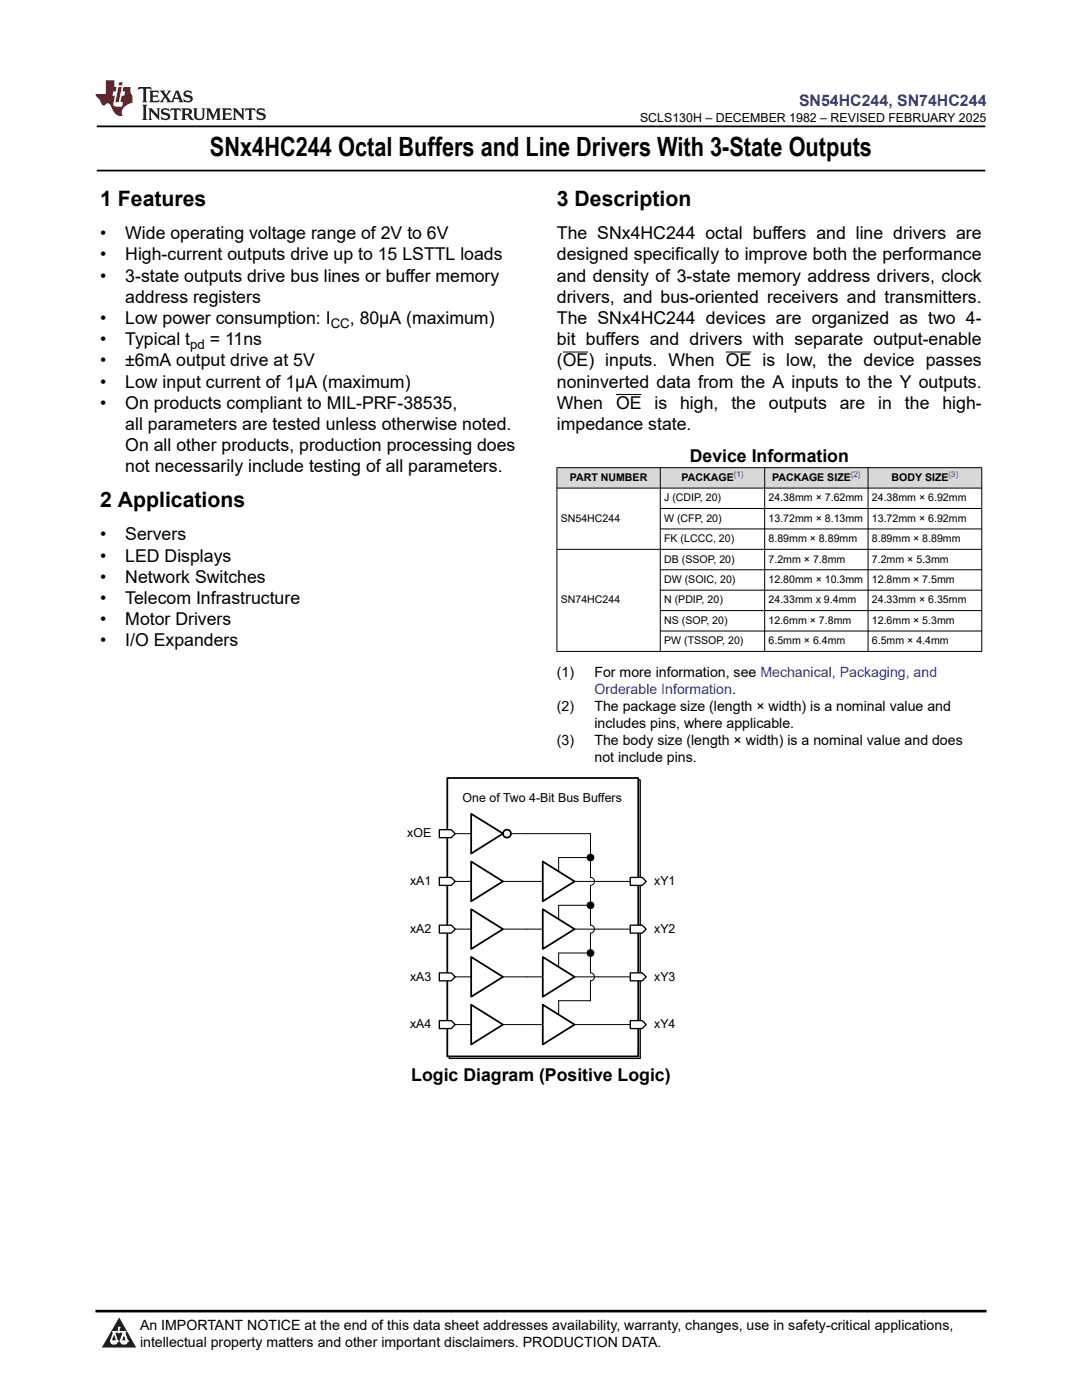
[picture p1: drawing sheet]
<svg xmlns="http://www.w3.org/2000/svg" width="216mm" height="279mm" viewBox="0 0 216 279" stroke-linecap="round" stroke-linejoin="round" font-family="sans-serif">
<defs><g id="words">
<text font-size="5.3" x="41.9" y="31.2">SNx4HC244 Octal Buffers and Line Drivers With 3-State Outputs</text>
<g font-size="4.2">
<text x="20" y="41.2">1 Features</text>
<text x="111.1" y="41.2">3 Description</text>
<text x="20" y="101.3">2 Applications</text>
</g>
<g font-size="3.5">
<text x="20" y="47.7">•</text>
<text x="25" y="47.7">Wide operating voltage range of 2V to 6V</text>
<text x="111.1" y="47.7">The SNx4HC244 octal buffers and line drivers are</text>
<text x="20" y="52">•</text>
<text x="25" y="52">High-current outputs drive up to 15 LSTTL loads</text>
<text x="111.1" y="52">designed specifically to improve both the performance</text>
<text x="20" y="56.2">•</text>
<text x="25" y="56.2">3-state outputs drive bus lines or buffer memory</text>
<text x="111.1" y="56.2">and density of 3-state memory address drivers, clock</text>
<text x="20" y="64.7">•</text>
<text x="25" y="60.4">address registers</text>
<text x="25" y="64.7">Low power consumption: I</text>
<text x="69.8" y="64.7">, 80µA (maximum)</text>
<text x="111.1" y="64.7">The SNx4HC244 devices are organized as two 4-</text>
<text x="111.1" y="60.4">drivers, and bus-oriented receivers and transmitters.</text>
<text x="20" y="68.9">•</text>
<text x="25" y="68.9">Typical t</text>
<text x="41.9" y="68.9">= 11ns</text>
<text x="111.1" y="68.9">bit buffers and drivers with separate output-enable</text>
<text x="20" y="73.1">•</text>
<text x="20" y="77.4">•</text>
<text x="25" y="73.1">±6mA output drive at 5V</text>
<text x="25" y="77.4">Low input current of 1µA (maximum)</text>
<text x="111.1" y="73.1">(OE) inputs. When OE is low, the device passes</text>
<text x="111.1" y="77.4">noninverted data from the A inputs to the Y outputs.</text>
<text x="20" y="81.6">•</text>
<text x="25" y="81.6">On products compliant to MIL-PRF-38535,</text>
<text x="111.1" y="81.6">When</text>
<text x="122.9" y="81.6">OE</text>
<text x="130.6" y="81.6">is</text>
<text x="135.7" y="81.6">high,</text>
<text x="145.9" y="81.6">the</text>
<text x="153.4" y="81.6">outputs</text>
<text x="167.6" y="81.6">are</text>
<text x="175.3" y="81.6">in</text>
<text x="180.6" y="81.6">the</text>
<text x="188.1" y="81.6">high-</text>
<text x="25" y="85.8">all parameters are tested unless otherwise noted.</text>
<text x="111.1" y="85.8">impedance state.</text>
<text x="25" y="90.1">On all other products, production processing does</text>
<text x="25" y="94.3">not necessarily include testing of all parameters.</text>
<text x="137.6" y="92.2">Device Information</text>
<text x="20" y="107.8">•</text>
<text x="25" y="107.8">Servers</text>
<text x="20" y="112.1">•</text>
<text x="25" y="112.1">LED Displays</text>
<text x="20" y="116.3">•</text>
<text x="25" y="116.3">Network Switches</text>
<text x="20" y="120.5">•</text>
<text x="20" y="124.8">•</text>
<text x="25" y="120.5">Telecom Infrastructure</text>
<text x="25" y="124.8">Motor Drivers</text>
<text x="20" y="129">•</text>
<text x="25" y="129">I/O Expanders</text>
<text x="82.1" y="215.8">Logic Diagram (Positive Logic)</text>
</g>
<text font-size="3.2" fill="#00f" x="159.4" y="21.1">SN54HC244, SN74HC244</text>
<g font-size="2.8">
<text x="111.1" y="135.2">(1)</text>
<text x="118.6" y="135.2">For more information, see Mechanical, Packaging, and</text>
<text x="111.1" y="141.9">(2)</text>
<text x="118.6" y="141.9">The package size (length × width) is a nominal value and</text>
<text x="111.1" y="148.7">(3)</text>
<text x="118.6" y="145.3">includes pins, where applicable.</text>
<text x="118.6" y="148.7">The body size (length × width) is a nominal value and does</text>
<text x="118.6" y="152.1">not include pins.</text>
<text x="27.9" y="265.5">An IMPORTANT NOTICE at the end of this data sheet addresses availability, warranty, changes, use in safety-critical applications,</text>
<text x="27.9" y="268.9">intellectual property matters and other important disclaimers. PRODUCTION DATA.</text>
</g>
<text font-size="2.8" fill="#00f" x="118.6" y="138.5">Orderable Information.</text>
<g font-size="2.6">
<text x="66" y="65.4">CC</text>
<text x="37.9" y="69.6">pd</text>
</g>
<g font-size="2.5">
<text x="127.7" y="24.3">SCLS130H – DECEMBER 1982 – REVISED FEBRUARY 2025</text>
<text x="92.3" y="160">One of Two 4-Bit Bus Buffers</text>
<text x="81.3" y="167.1">xOE</text>
<text x="81.8" y="176.6">xA1</text>
<text x="130.5" y="176.6">xY1</text>
<text x="81.8" y="186.2">xA2</text>
<text x="130.5" y="186.2">xY2</text>
<text x="81.8" y="195.7">xA3</text>
<text x="130.5" y="195.7">xY3</text>
<text x="81.8" y="205.2">xA4</text>
<text x="130.5" y="205.2">xY4</text>
</g>
<g font-size="2.1">
<text x="113.7" y="96">PART NUMBER</text>
<text x="136" y="96">PACKAGE</text>
<text x="154.1" y="96">PACKAGE SIZE</text>
<text x="177.9" y="96">BODY SIZE</text>
<text x="132.5" y="100.1">J (CDIP, 20)</text>
<text x="153.4" y="100.1">24.38mm × 7.62mm</text>
<text x="174" y="100.1">24.38mm × 6.92mm</text>
<text x="111.9" y="104.1">SN54HC244</text>
<text x="132.5" y="104.1">W (CFP, 20)</text>
<text x="153.4" y="104.1">13.72mm × 8.13mm</text>
<text x="174" y="104.1">13.72mm × 6.92mm</text>
<text x="132.5" y="108.2">FK (LCCC, 20)</text>
<text x="132.5" y="112.3">DB (SSOP, 20)</text>
<text x="153.4" y="108.2">8.89mm × 8.89mm</text>
<text x="153.4" y="112.3">7.2mm × 7.8mm</text>
<text x="174" y="108.2">8.89mm × 8.89mm</text>
<text x="174" y="112.3">7.2mm × 5.3mm</text>
<text x="132.5" y="116.4">DW (SOIC, 20)</text>
<text x="153.4" y="116.4">12.80mm × 10.3mm</text>
<text x="174" y="116.4">12.8mm × 7.5mm</text>
<text x="111.9" y="120.4">SN74HC244</text>
<text x="132.5" y="120.4">N (PDIP, 20)</text>
<text x="132.5" y="124.5">NS (SOP, 20)</text>
<text x="153.4" y="120.4">24.33mm x 9.4mm</text>
<text x="153.4" y="124.5">12.6mm × 7.8mm</text>
<text x="174" y="120.4">24.33mm × 6.35mm</text>
<text x="174" y="124.5">12.6mm × 5.3mm</text>
<text x="132.5" y="128.6">PW (TSSOP, 20)</text>
<text x="153.4" y="128.6">6.5mm × 6.4mm</text>
<text x="174" y="128.6">6.5mm × 4.4mm</text>
</g>
<g font-size="1.6" fill="#00f">
<text x="146.4" y="95.3">(1)</text>
<text x="169.8" y="95.3">(2)</text>
<text x="189.3" y="95.3">(3)</text>
</g>
</g></defs>
<path d="M19.3 25.2h177.3M19.3 34h177.3" fill="none" stroke="#000" stroke-width=".35"/>
<path d="M112.3 70.3h5.1M122.9 78.7h5.1M144.8 70.3h5.1" fill="none" stroke="#000" stroke-width=".2"/>
<g fill="#d8d8d8">
<path d="M111.1 93.3h84.8v4.1h-84.8z" fill-rule="evenodd"/>
<path d="M111.2 93.4h20.5v3.9h-20.5z" fill-rule="evenodd"/>
<path d="M131.8 93.4h20.7v3.9h-20.7z" fill-rule="evenodd"/>
<path d="M152.6 93.4h20.5v3.9h-20.5z" fill-rule="evenodd"/>
<path d="M173.3 93.4h22.5v3.9h-22.5z" fill-rule="evenodd"/>
</g>
<g fill="none" stroke="#000" stroke-width=".2">
<path d="M111.1 93.3h84.9M111.1 97.4h84.9M111.1 93.3v36.8M131.8 93.3v36.8M152.6 93.3v36.8M173.2 93.3v36.8M195.9 93.3v36.8M111.1 109.6h84.9M131.8 101.5h64.2M131.8 105.6h64.2M131.8 113.7h64.2M131.8 117.8h64.2"/>
<path d="M111.1 130h84.9M131.8 121.9h64.2M131.8 125.9h64.2"/>
</g>
<path d="M89.6 155.7h38.1v55.5h-38.1z" fill-rule="evenodd" fill="#fff"/>
<path d="M89.6 155.7h38.1v55.5h-38.1z" fill="none" stroke="#000" stroke-width=".26"/>
<path d="M89.3 155.3h38.1v55.5h-38.1z" fill-rule="evenodd" fill="#fff"/>
<path d="M89.3 155.3h38.1v55.5h-38.1zM94 181.5l6.4 3.9-6.4 4z" fill="none" stroke="#000" stroke-width=".35"/>
<path d="M90.8 185.4h3.2M100.4 185.4h4.7" fill="none" stroke="#000" stroke-width=".2"/>
<path d="M87.7 184.6h2.3l.8 .8-.8 .8h-2.3z" fill-rule="evenodd" fill="#fff"/>
<path d="M87.7 184.6h2.3l.8 .8-.8 .8h-2.3z" fill="none" stroke="#000" stroke-width=".26"/>
<path d="M94 191l6.4 4-6.4 3.9z" fill="none" stroke="#000" stroke-width=".35"/>
<path d="M90.8 195h3.2M100.4 195h4.7" fill="none" stroke="#000" stroke-width=".2"/>
<path d="M87.7 194.2h2.3l.8 .8-.8 .7h-2.3z" fill-rule="evenodd" fill="#fff"/>
<path d="M87.7 194.2h2.3l.8 .8-.8 .7h-2.3z" fill="none" stroke="#000" stroke-width=".26"/>
<path d="M94 200.5l6.4 4-6.4 3.9z" fill="none" stroke="#000" stroke-width=".35"/>
<path d="M90.8 204.5h3.2M100.4 204.5h4.7" fill="none" stroke="#000" stroke-width=".2"/>
<path d="M87.7 203.7h2.3l.8 .8-.8 .8h-2.3z" fill-rule="evenodd" fill="#fff"/>
<path d="M87.7 203.7h2.3l.8 .8-.8 .8h-2.3z" fill="none" stroke="#000" stroke-width=".26"/>
<path d="M94 171.9l6.4 4-6.4 4z" fill="none" stroke="#000" stroke-width=".35"/>
<path d="M90.8 175.9h3.2M100.4 175.9h4.7" fill="none" stroke="#000" stroke-width=".2"/>
<path d="M87.7 175.1h2.3l.8 .8-.8 .8h-2.3z" fill-rule="evenodd" fill="#fff"/>
<path d="M87.7 175.1h2.3l.8 .8-.8 .8h-2.3z" fill="none" stroke="#000" stroke-width=".26"/>
<path d="M87.7 165.6h2.3l.8 .8-.8 .8h-2.3z" fill-rule="evenodd" fill="#fff"/>
<path d="M87.7 165.6h2.3l.8 .8-.8 .8h-2.3z" fill="none" stroke="#000" stroke-width=".26"/>
<g fill="none" stroke="#000" stroke-width=".35">
<path d="M94 162.4l6.4 4-6.4 3.9zM108.3 171.9l6.4 4-6.4 4zM108.3 181.5l6.4 3.9-6.4 4zM108.3 191l6.4 4-6.4 3.9zM108.3 200.5l6.4 4-6.4 3.9z"/>
<circle cx="101.2" cy="166.4" r=".8"/>
</g>
<g fill="none" stroke="#000" stroke-width=".2">
<path d="M90.8 166.4h3.2M102 166.4h15.8v8.7a.79 .79 0 0 1 .8 .8 .79 .79 0 0 1-.8 .8v7.9a.79 .79 0 0 1 .8 .8 .79 .79 0 0 1-.8 .8v8a.79 .79 0 0 1 .8 .8 .79 .79 0 0 1-.8 .7v4h-6.3v2.8M105.1 175.9h3.2M114.7 175.9h11.1M117.8 171.1h-6.3v2.8M105.1 185.4h3.2M105.1 195h3.2M114.7 185.4h4.7M114.7 195h4.7M117.8 180.7h-6.3v2.7M117.8 190.2h-6.3v2.8M105.1 204.5h3.2"/>
<path d="M114.7 204.5h4.7"/>
</g>
<g fill="#000">
<circle cx="117.8" cy="171.1" r=".64"/>
<circle cx="117.8" cy="180.7" r=".64"/>
<circle cx="117.8" cy="190.2" r=".64"/>
</g>
<g fill="none" stroke="#000" stroke-width=".25">
<circle cx="117.8" cy="171.1" r=".64"/>
<circle cx="117.8" cy="180.7" r=".64"/>
<circle cx="117.8" cy="190.2" r=".64"/>
</g>
<path d="M125.8 175.1h2.3l.8 .8-.8 .8h-2.3z" fill-rule="evenodd" fill="#fff"/>
<path d="M125.8 175.1h2.3l.8 .8-.8 .8h-2.3z" fill="none" stroke="#000" stroke-width=".26"/>
<path d="M119.4 185.4h6.4" fill="none" stroke="#000" stroke-width=".2"/>
<path d="M125.8 184.6h2.3l.8 .8-.8 .8h-2.3z" fill-rule="evenodd" fill="#fff"/>
<path d="M125.8 184.6h2.3l.8 .8-.8 .8h-2.3z" fill="none" stroke="#000" stroke-width=".26"/>
<path d="M119.4 195h6.4" fill="none" stroke="#000" stroke-width=".2"/>
<path d="M125.8 194.2h2.3l.8 .8-.8 .7h-2.3z" fill-rule="evenodd" fill="#fff"/>
<path d="M125.8 194.2h2.3l.8 .8-.8 .7h-2.3z" fill="none" stroke="#000" stroke-width=".26"/>
<path d="M119.4 204.5h6.4" fill="none" stroke="#000" stroke-width=".2"/>
<path d="M125.8 203.7h2.3l.8 .8-.8 .8h-2.3z" fill-rule="evenodd" fill="#fff"/>
<path d="M125.8 203.7h2.3l.8 .8-.8 .8h-2.3z" fill="none" stroke="#000" stroke-width=".26"/>
<path d="M0 0h215.9v23.8h-215.9z" fill-rule="evenodd" fill="#fff"/>
<path d="M27.7 17.4l-.2 .6 .5-.3h.6v.2v2.1l-.2 .4h1l-.2-.4v-2.1v-.2h.5l.5 .3-.1-.6zM29.8 18.1l.2 .4v1.5l-.2 .4h1.9l.1-.6a1.08 1.08 0 0 1-1.3 .2v-.7h.6l.4 .2v-.6l-.4 .2h-.6v-.6l.2-.1a1 1 0 0 1 1 .2l-.1-.5zM31.8 18.1l1 1.1-1 1.2h.9l-.2-.2 .4-.7 .5 .7-.2 .2h1.6l-.2-.2 .1-.4h1l.1 .4-.1 .2h.9l-.2-.3-.8-2h-.5l-1 2.2-.8-1.1 .9-1.1h-.8l.2 .2-.5 .7-.3-.7 .1-.2zM35.2 18.5l.4 1h-.8zM36.8 18.2a.65 .65 0 0 0-.2 .8 .65 .65 0 0 0 .6 .4l.7 .2 .1 .2a.79 .79 0 0 1-.7 .4 .79 .79 0 0 1-.7-.5l.1 .7 .2-.1a.93 .93 0 0 0 1.1 .1 .93 .93 0 0 0 .4-1 1.46 1.46 0 0 0-1.2-.6l-.1-.3a1.09 1.09 0 0 1 1.2 .2l-.2-.6-.1 .1-.6-.2zM28.4 20.9l.2 .4v2.3l-.2 .3h1l-.2-.3v-2.3l.2-.4zM29.6 21.6l.2 .4v1.6l-.2 .3h.8l-.3-.3v-1.4l1.7 1.8v-2l.2-.4h-.8l.2 .2 .1 1.1-1.2-1.3zM32.3 21.8a.65 .65 0 0 0-.2 .7 .65 .65 0 0 0 .7 .4l.6 .2 .1 .2a.79 .79 0 0 1-.7 .4 .79 .79 0 0 1-.7-.5l.1 .7 .2-.1a.93 .93 0 0 0 1.1 .1 .93 .93 0 0 0 .4-.9 1.46 1.46 0 0 0-1.2-.6l-.1-.4a1.09 1.09 0 0 1 1.2 .2l-.2-.6-.1 .1-.6-.1zM34.1 21.6l-.1 .7a.63 .63 0 0 1 .7-.4l.1 1.7-.3 .3h1l-.2-.3v-1.7a.66 .66 0 0 1 .8 .4l-.1-.7zM36.2 21.6l.2 .4v1.6l-.2 .3h.9l-.2-.2v-.7h.5l.1 .2a.79 .79 0 0 0 1.2 .6l-1-.9a.61 .61 0 0 0 .6-.6 .61 .61 0 0 0-.5-.6zM36.9 21.9h.2a.47 .47 0 0 1 .5 .1 .47 .47 0 0 1 .1 .5l-.2 .2h-.6zM38.5 21.6l.2 .2a2.27 2.27 0 0 0 .4 2 1.04 1.04 0 0 0 1.7-.7v-1.3l.2-.2h-.8l.2 .4v1.1a.6 .6 0 0 1-.6 .6 .6 .6 0 0 1-.6-.6v-1.1l.3-.4zM41.1 21.6l.2 .4v1.6l-.2 .3h.7l-.2-.3v-1.5l.9 1.9 .8-1.9v1.5l-.2 .3h1l-.3-.3v-1.6l.3-.4h-.8l-.7 1.5-.7-1.5zM44.3 21.6l.2 .4v1.6l-.2 .3h1.9l.1-.5a1.09 1.09 0 0 1-1.3 .1v-.6h.6l.4 .1v-.6l-.4 .2h-.6v-.6l.2-.1a1.01 1.01 0 0 1 1 .3l-.1-.6zM46.4 21.6l.3 .4v1.6l-.3 .3h.8l-.2-.3v-1.4l1.6 1.8v-2l.2-.4h-.7l.2 .2v1.1l-1.2-1.3zM49 21.6l-.1 .7a.63 .63 0 0 1 .8-.4v1.7l-.3 .3h1l-.2-.3v-1.7a.66 .66 0 0 1 .8 .4l-.1-.7zM51.4 21.8a.65 .65 0 0 0-.2 .7 .65 .65 0 0 0 .6 .4l.6 .2 .2 .2a.79 .79 0 0 1-.8 .4 .79 .79 0 0 1-.6-.5l.1 .7 .2-.1a.93 .93 0 0 0 1 .1 .93 .93 0 0 0 .5-.9 1.46 1.46 0 0 0-1.3-.6l-.1-.4a1.09 1.09 0 0 1 1.3 .2l-.2-.6-.2 .1-.5-.1z" fill="#231f20"/>
<path d="M21.1 16v2.8h-2.1l.1 .3 .9 1a.95 .95 0 0 0 .9 .9 .59 .59 0 0 1 .6-.4 .59 .59 0 0 1 .5 .4l.4 .8a1.59 1.59 0 0 0 2.1 1.3 1.61 1.61 0 0 1 1-2.2l1-.4-.1-1.5a1.59 1.59 0 0 1-.4-1.6h-1.4l-.2 .9h.5l-.1 .8h-.5l-.2 1v.2l.4 .1-.2 .9h-.6a.73 .73 0 0 1-1.1-.7l.3-1.5h-.5l.2-.8h.5l.2-.9h-.5v-1.4zM23.6 17.4l-.6 3h.7l.6-3zM23.8 16.4l-.1 .7h.7l.1-.7z" fill="#ed1c24"/>
<path d="M0 261.4h215.9v18h-215.9z" fill-rule="evenodd" fill="#fff"/>
<path d="M23.8 262.9l3.4 6h-6.9z" fill="#231f20"/>
<path d="M22.1 267.7h1.3l-.4 .5h-.3a.55 .55 0 0 1-.6-.5z" fill-rule="evenodd" fill="#fff"/>
<path d="M22.1 267.7h1.3l-.4 .5h-.3a.55 .55 0 0 1-.6-.5z" fill="none" stroke="#231f20" stroke-width=".34"/>
<path d="M22.1 267.7h1.3l-.4 .5h-.5zM23.7 265.9h.1M23.7 264.9v1z" fill="none" stroke="#fff" stroke-width=".34"/>
<circle cx="23.7" cy="264.9" r=".17" fill="#fff"/>
<path d="M22.6 265.8h.1M22.6 265.8h2.3z" fill="none" stroke="#fff" stroke-width=".34"/>
<circle cx="24.9" cy="265.8" r=".17" fill="#fff"/>
<path d="M24 267.7h.1" fill="none" stroke="#fff" stroke-width=".34"/>
<path d="M24.7 265.8l-.7 1.9z" fill="#fff"/>
<path d="M24.7 265.8l-.7 1.9z" fill="none" stroke="#fff" stroke-width=".34"/>
<path d="M24.7 265.8l.7 1.9z" fill="#fff"/>
<path d="M24.7 265.8l.7 1.9zM25.3 267.7h.1" fill="none" stroke="#fff" stroke-width=".34"/>
<circle cx="22.1" cy="267.7" r=".17" fill="#fff"/>
<path d="M22.8 265.8l-.7 1.9zM22.8 265.8l.6 1.9z" fill="none" stroke="#fff" stroke-width=".34"/>
<circle cx="23.4" cy="267.7" r=".17" fill="#fff"/>
<path d="M24.1 267.7h1.3a.65 .65 0 0 1-.6 .5 .65 .65 0 0 1-.7-.5z" fill-rule="evenodd" fill="#fff"/>
<path d="M24.1 267.7h1.3a.65 .65 0 0 1-.6 .5 .65 .65 0 0 1-.7-.5z" fill="none" stroke="#231f20" stroke-width=".34"/>
<path d="M24 267.7h.1M24.1 267.7h1.3l-.4 .5h-.5z" fill="none" stroke="#fff" stroke-width=".34"/>
<circle cx="25.4" cy="267.7" r=".17" fill="#fff"/>
<path d="M19 261.7h177.8" fill="none" stroke="#000" stroke-width=".53"/>
<use href="#words"/>
</svg>
